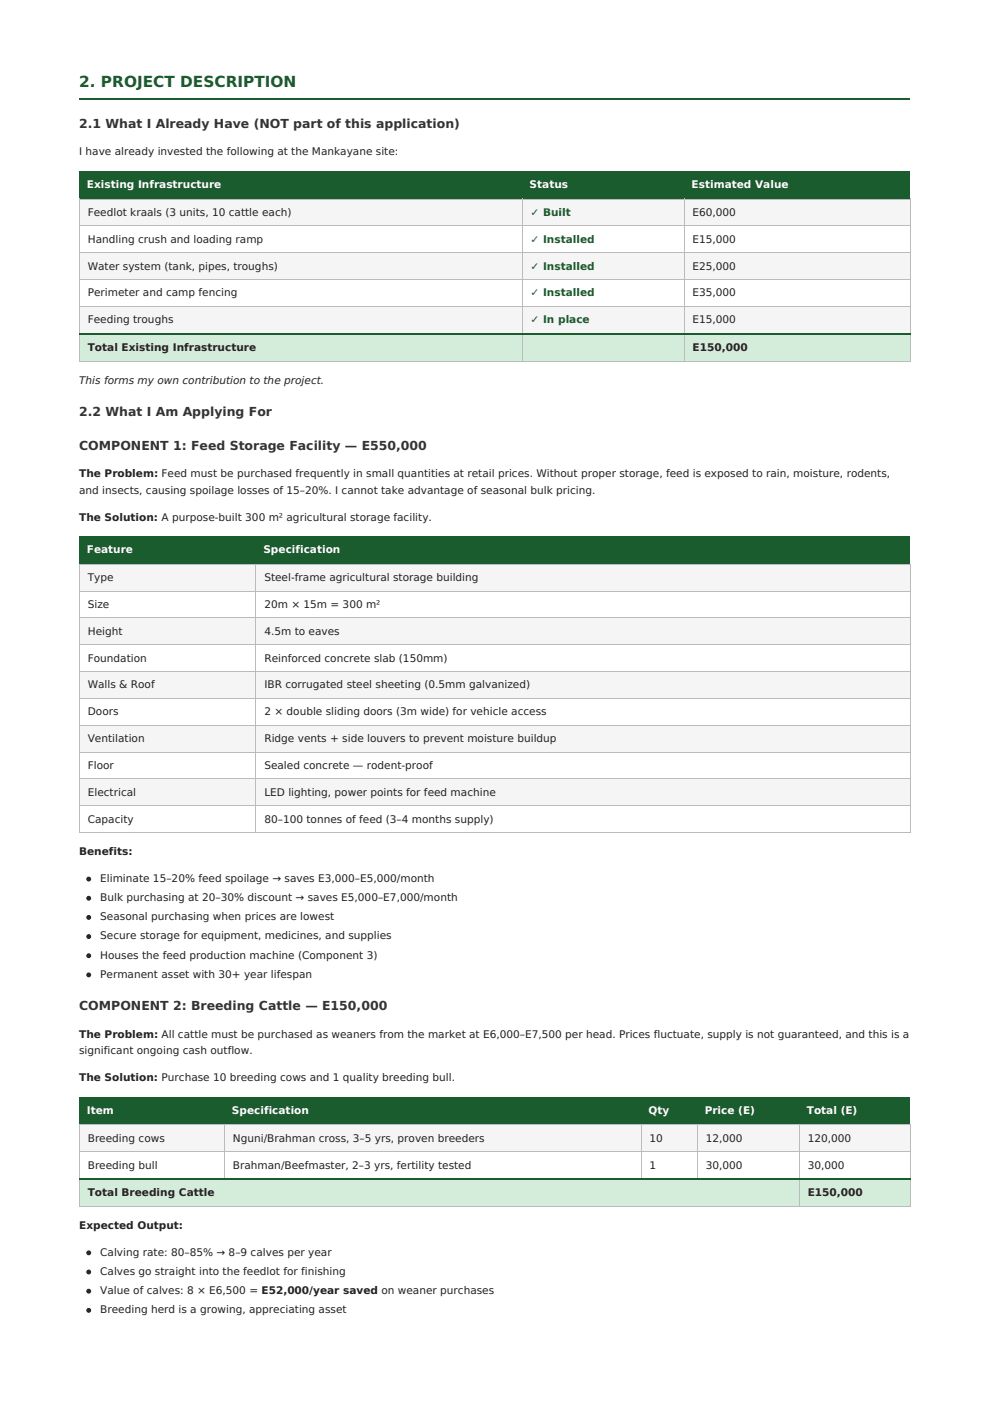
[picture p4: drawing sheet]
<svg xmlns="http://www.w3.org/2000/svg" width="210mm" height="297mm" viewBox="0 0 210 297" stroke-linecap="round" stroke-linejoin="round" font-family="sans-serif">
<defs><g id="words">
<text font-size="3.3" fill="#1a5c2e" x="16.8" y="18.5">2. PROJECT DESCRIPTION</text>
<g font-size="2.6" fill="#333">
<text x="16.8" y="27.1">2.1 What I Already Have (NOT part of this application)</text>
<text x="16.8" y="88.2">2.2 What I Am Applying For</text>
<text x="16.8" y="95.3">COMPONENT 1: Feed Storage Facility — E550,000</text>
<text x="16.8" y="214.2">COMPONENT 2: Breeding Cattle — E150,000</text>
</g>
<g font-size="2.2" fill="#222">
<text x="16.8" y="33">I have already invested the following at the Mankayane site:</text>
<text x="18.6" y="45.8">Feedlot kraals (3 units, 10 cattle each)</text>
<text x="146.8" y="45.8">E60,000</text>
<text x="18.6" y="51.5">Handling crush and loading ramp</text>
<text x="146.8" y="51.5">E15,000</text>
<text x="18.6" y="57.1">Water system (tank, pipes, troughs)</text>
<text x="146.8" y="57.1">E25,000</text>
<text x="18.6" y="62.8">Perimeter and camp fencing</text>
<text x="146.8" y="62.8">E35,000</text>
<text x="18.6" y="68.5">Feeding troughs</text>
<text x="146.8" y="68.5">E15,000</text>
<text x="18.6" y="74.4">Total Existing Infrastructure</text>
<text x="146.8" y="74.4">E150,000</text>
<text x="16.8" y="81.3">This forms my own contribution to the project.</text>
<text x="16.8" y="101.2">The Problem: Feed must be purchased frequently in small quantities at retail prices. Without proper storage, feed is exposed to rain, moisture, rodents,</text>
<text x="16.8" y="104.7">and insects, causing spoilage losses of 15–20%. I cannot take advantage of seasonal bulk pricing.</text>
<text x="16.8" y="110.4">The Solution: A purpose-built 300 m² agricultural storage facility.</text>
<text x="18.6" y="123.2">Type</text>
<text x="56.1" y="123.2">Steel-frame agricultural storage building</text>
<text x="18.6" y="128.9">Size</text>
<text x="56.1" y="128.9">20m × 15m = 300 m²</text>
<text x="18.6" y="134.6">Height</text>
<text x="56.1" y="134.6">4.5m to eaves</text>
<text x="18.6" y="140.3">Foundation</text>
<text x="56.1" y="140.3">Reinforced concrete slab (150mm)</text>
<text x="18.6" y="145.9">Walls &amp; Roof</text>
<text x="56.1" y="145.9">IBR corrugated steel sheeting (0.5mm galvanized)</text>
<text x="18.6" y="151.6">Doors</text>
<text x="56.1" y="151.6">2 × double sliding doors (3m wide) for vehicle access</text>
<text x="18.6" y="157.3">Ventilation</text>
<text x="56.1" y="157.3">Ridge vents + side louvers to prevent moisture buildup</text>
<text x="18.6" y="163">Floor</text>
<text x="56.1" y="163">Sealed concrete — rodent-proof</text>
<text x="18.6" y="168.7">Electrical</text>
<text x="56.1" y="168.7">LED lighting, power points for feed machine</text>
<text x="18.6" y="174.4">Capacity</text>
<text x="56.1" y="174.4">80–100 tonnes of feed (3–4 months supply)</text>
<text x="16.8" y="181.3">Benefits:</text>
<text x="21.3" y="187">Eliminate 15–20% feed spoilage → saves E3,000–E5,000/month</text>
<text x="21.3" y="191.1">Bulk purchasing at 20–30% discount → saves E5,000–E7,000/month</text>
<text x="21.3" y="195.1">Seasonal purchasing when prices are lowest</text>
<text x="21.3" y="199.2">Secure storage for equipment, medicines, and supplies</text>
<text x="21.3" y="203.2">Houses the feed production machine (Component 3)</text>
<text x="21.3" y="207.3">Permanent asset with 30+ year lifespan</text>
<text x="16.8" y="220.1">The Problem: All cattle must be purchased as weaners from the market at E6,000–E7,500 per head. Prices fluctuate, supply is not guaranteed, and this is a</text>
<text x="16.8" y="223.6">significant ongoing cash outflow.</text>
<text x="16.8" y="229.3">The Solution: Purchase 10 breeding cows and 1 quality breeding bull.</text>
<text x="18.6" y="242.1">Breeding cows</text>
<text x="49.4" y="242.1">Nguni/Brahman cross, 3–5 yrs, proven breeders</text>
<text x="137.7" y="242.1">10</text>
<text x="149.6" y="242.1">12,000</text>
<text x="171.3" y="242.1">120,000</text>
<text x="18.6" y="247.7">Breeding bull</text>
<text x="49.4" y="247.7">Brahman/Beefmaster, 2–3 yrs, fertility tested</text>
<text x="137.7" y="247.7">1</text>
<text x="149.6" y="247.7">30,000</text>
<text x="171.3" y="247.7">30,000</text>
<text x="18.6" y="253.6">Total Breeding Cattle</text>
<text x="171.3" y="253.6">E150,000</text>
<text x="16.8" y="260.5">Expected Output:</text>
<text x="21.3" y="266.2">Calving rate: 80–85% → 8–9 calves per year</text>
<text x="21.3" y="270.3">Calves go straight into the feedlot for finishing</text>
<text x="21.3" y="274.4">Value of calves: 8 × E6,500 = E52,000/year saved on weaner purchases</text>
<text x="21.3" y="278.4">Breeding herd is a growing, appreciating asset</text>
</g>
<g font-size="2.2" fill="#fff">
<text x="18.4" y="39.9">Existing Infrastructure</text>
<text x="112.3" y="39.9">Status</text>
<text x="146.6" y="39.9">Estimated Value</text>
<text x="18.4" y="117.3">Feature</text>
<text x="55.8" y="117.3">Specification</text>
<text x="18.4" y="236.2">Item</text>
<text x="49.2" y="236.2">Specification</text>
<text x="137.5" y="236.2">Qty</text>
<text x="149.4" y="236.2">Price (E)</text>
<text x="171.1" y="236.2">Total (E)</text>
</g>
<g font-size="2.2" fill="#1a5c2e">
<text x="112.5" y="45.8">✓ Built</text>
<text x="112.5" y="51.5">✓ Installed</text>
<text x="112.5" y="57.1">✓ Installed</text>
<text x="112.5" y="62.8">✓ Installed</text>
<text x="112.5" y="68.5">✓ In place</text>
</g>
</g></defs>
<path d="M16.8 21h176.2" fill="none" stroke="#1a5c2e" stroke-width=".41"/>
<g fill="#1a5c2e">
<path d="M16.8 36.2h93.9v5.9h-93.9z"/>
<path d="M110.7 36.2h34.3v5.9h-34.3z"/>
<path d="M145 36.2h48v5.9h-48z"/>
</g>
<g fill="#f5f5f5">
<path d="M16.8 42.1h93.9v5.7h-93.9z"/>
<path d="M110.7 42.1h34.3v5.7h-34.3z"/>
<path d="M145 42.1h48v5.7h-48z"/>
<path d="M16.8 53.5h93.9v5.7h-93.9z"/>
<path d="M110.7 53.5h34.3v5.7h-34.3z"/>
<path d="M145 53.5h48v5.7h-48z"/>
<path d="M16.8 64.9h93.9v5.9h-93.9z"/>
<path d="M110.7 64.9h34.3v5.9h-34.3z"/>
<path d="M145 64.9h48v5.9h-48z"/>
</g>
<g fill="#d4edda">
<path d="M16.8 70.8h93.9v5.6h-93.9z"/>
<path d="M110.7 70.8h34.3v5.6h-34.3z"/>
<path d="M145 70.8h48v5.6h-48z"/>
</g>
<path d="M16.8 59.3h176.4M16.8 53.6h176.4M16.8 47.9h176.4M16.8 42.2h176.4M16.9 42.1v34.6M110.8 42.1v34.6M145.1 42.1v34.6M193.1 42.1v34.6M16.8 76.5h176.4M16.8 65h176.4" fill="none" stroke="#bbb" stroke-width=".21"/>
<path d="M16.8 70.8h176.4" fill="none" stroke="#1a5c2e" stroke-width=".41"/>
<g fill="#1a5c2e">
<path d="M16.8 113.6h37.4v5.9h-37.4z"/>
<path d="M54.2 113.6h138.8v5.9h-138.8z"/>
</g>
<g fill="#f5f5f5">
<path d="M16.8 119.5h37.4v5.7h-37.4z"/>
<path d="M54.2 119.5h138.8v5.7h-138.8z"/>
<path d="M16.8 130.9h37.4v5.7h-37.4z"/>
<path d="M54.2 130.9h138.8v5.7h-138.8z"/>
<path d="M16.8 142.3h37.4v5.7h-37.4z"/>
<path d="M54.2 142.3h138.8v5.7h-138.8z"/>
<path d="M16.8 153.7h37.4v5.7h-37.4z"/>
<path d="M54.2 153.7h138.8v5.7h-138.8z"/>
<path d="M16.8 165h37.4v5.7h-37.4z"/>
<path d="M54.2 165h138.8v5.7h-138.8z"/>
</g>
<g fill="none" stroke="#bbb" stroke-width=".21">
<path d="M16.8 119.6h176.4M16.9 119.5v57.1M54.3 119.5v57.1M193.1 119.5v57.1M16.8 136.7h176.4M16.8 131h176.4M16.8 125.3h176.4M16.8 159.5h176.4M16.8 153.8h176.4M16.8 148.1h176.4M16.8 142.4h176.4M16.8 170.8h176.4"/>
<path d="M16.8 176.5h176.4M16.8 165.1h176.4"/>
</g>
<g fill="#1a5c2e">
<path d="M16.8 232.5h30.7v5.9h-30.7z"/>
<path d="M47.5 232.5h88.4v5.9h-88.4z"/>
<path d="M135.9 232.5h11.9v5.9h-11.9z"/>
<path d="M147.8 232.5h21.6v5.9h-21.6z"/>
<path d="M169.4 232.5h23.6v5.9h-23.6z"/>
</g>
<g fill="#f5f5f5">
<path d="M16.8 238.4h30.7v5.7h-30.7z"/>
<path d="M47.5 238.4h88.4v5.7h-88.4z"/>
<path d="M135.9 238.4h11.9v5.7h-11.9z"/>
<path d="M147.8 238.4h21.6v5.7h-21.6z"/>
<path d="M169.4 238.4h23.6v5.7h-23.6z"/>
<path d="M16.8 250h152.6v5.7h-152.6z"/>
</g>
<path d="M16.8 250h152.6v5.7h-152.6z" fill="#d4edda"/>
<path d="M169.4 250h23.6v5.7h-23.6z" fill="#f5f5f5"/>
<path d="M169.4 250h23.6v5.7h-23.6z" fill="#d4edda"/>
<path d="M16.8 238.5h176.4M16.9 238.4v17.5M47.6 238.4v11.8M136 238.4v11.8M147.9 238.4v11.8M169.5 238.4v17.5M193.1 238.4v17.5M16.8 255.8h176.4M16.8 244.2h176.4" fill="none" stroke="#bbb" stroke-width=".21"/>
<path d="M16.8 250h176.4" fill="none" stroke="#1a5c2e" stroke-width=".41"/>
<g fill="#222" stroke="#222" stroke-width=".21">
<circle cx="18.8" cy="186.4" r=".41"/>
<circle cx="18.8" cy="190.4" r=".41"/>
<circle cx="18.8" cy="194.5" r=".41"/>
<circle cx="18.8" cy="198.6" r=".41"/>
<circle cx="18.8" cy="202.6" r=".41"/>
<circle cx="18.8" cy="206.7" r=".41"/>
<circle cx="18.8" cy="265.6" r=".41"/>
<circle cx="18.8" cy="269.7" r=".41"/>
<circle cx="18.8" cy="273.8" r=".41"/>
<circle cx="18.8" cy="277.8" r=".41"/>
</g>
<use href="#words"/>
</svg>
